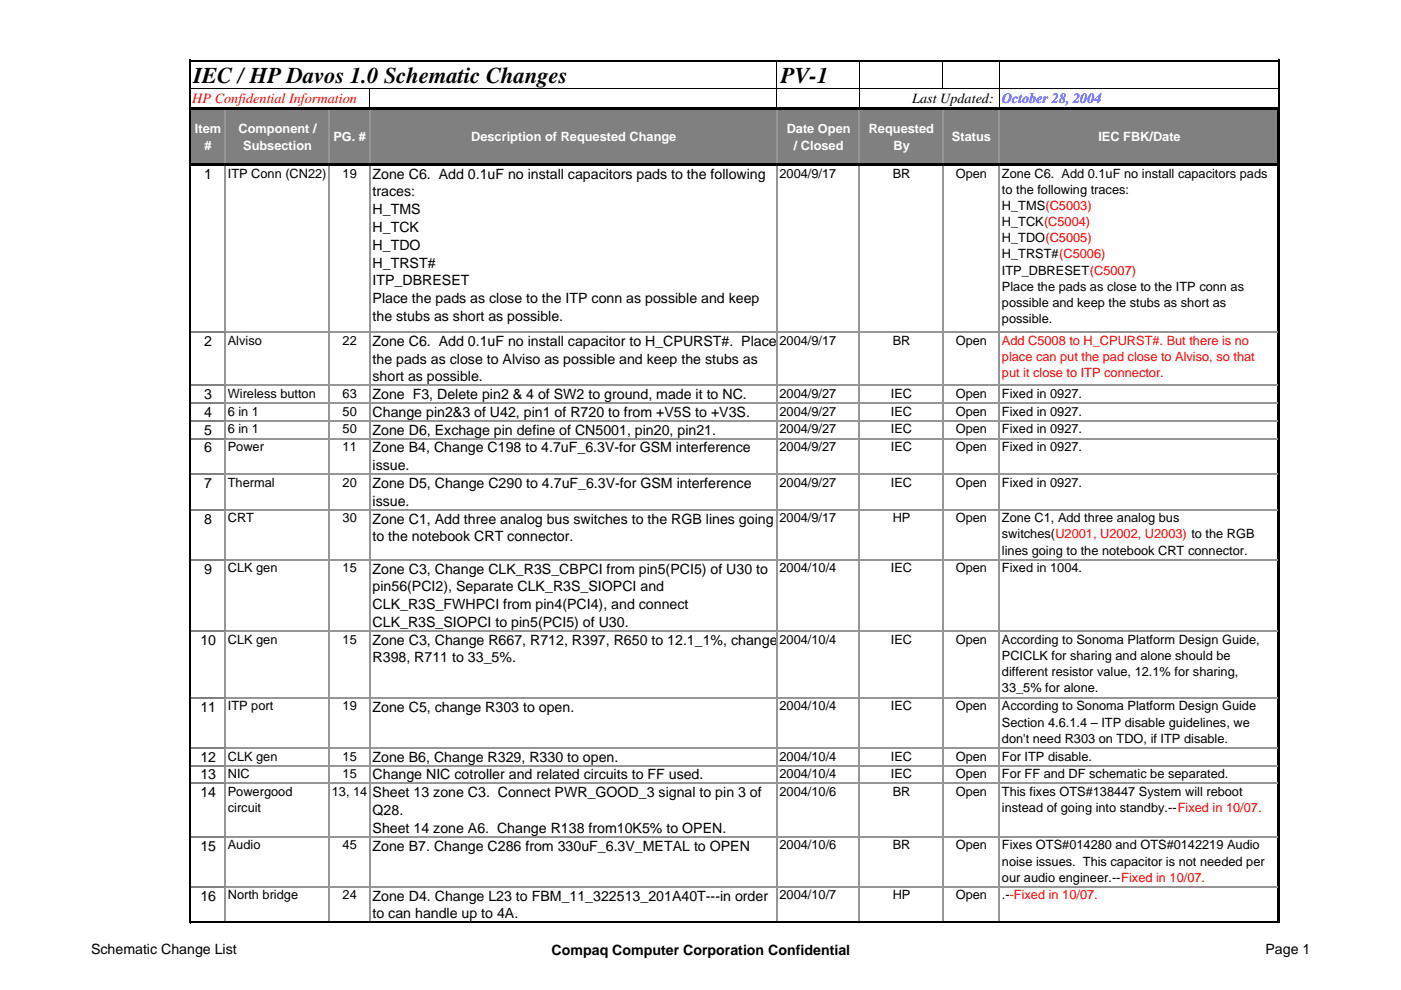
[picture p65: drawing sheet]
<svg xmlns="http://www.w3.org/2000/svg" width="297mm" height="210mm" viewBox="0 0 297 210" stroke-linecap="round" stroke-linejoin="round" font-family="sans-serif">
<defs><g id="words">
<g font-size="4.8">
<text x="41" y="17.5">IEC / HP Davos 1.0 Schematic Changes</text>
<text x="165.5" y="17.5">PV-1</text>
</g>
<text font-size="3" fill="#f00" x="40.8" y="21.8">HP Confidential Information</text>
<g font-size="3">
<text x="193.4" y="21.8">Last Updated:</text>
<text x="43.3" y="37.9">1</text>
<text x="79" y="37.9">Zone C6. Add 0.1uF no install capacitors pads to the following</text>
<text x="79" y="41.7">traces:</text>
<text x="79" y="45.4">H_TMS</text>
<text x="79" y="49.2">H_TCK</text>
<text x="79" y="53">H_TDO</text>
<text x="79" y="56.7">H_TRST#</text>
<text x="79" y="60.5">ITP_DBRESET</text>
<text x="79" y="64.3">Place the pads as close to the ITP conn as possible and keep</text>
<text x="79" y="68">the stubs as short as possible.</text>
<text x="43.3" y="73.3">2</text>
<text x="79" y="73.3">Zone C6. Add 0.1uF no install capacitor to H_CPURST#. Place</text>
<text x="79" y="77.1">the pads as close to Alviso as possible and keep the stubs as</text>
<text x="79" y="80.9">short as possible.</text>
<text x="43.3" y="84.6">3</text>
<text x="43.3" y="88.4">4</text>
<text x="79" y="84.6">Zone F3, Delete pin2 &amp; 4 of SW2 to ground, made it to NC.</text>
<text x="79" y="88.4">Change pin2&amp;3 of U42, pin1 of R720 to from +V5S to +V3S.</text>
<text x="43.3" y="92.2">5</text>
<text x="43.3" y="95.9">6</text>
<text x="79" y="92.2">Zone D6, Exchage pin define of CN5001, pin20, pin21.</text>
<text x="79" y="95.9">Zone B4, Change C198 to 4.7uF_6.3V-for GSM interference</text>
<text x="79" y="99.7">issue.</text>
<text x="43.3" y="103.5">7</text>
<text x="79" y="103.5">Zone D5, Change C290 to 4.7uF_6.3V-for GSM interference</text>
<text x="79" y="107.2">issue.</text>
<text x="43.3" y="111">8</text>
<text x="79" y="111">Zone C1, Add three analog bus switches to the RGB lines going</text>
<text x="79" y="114.8">to the notebook CRT connector.</text>
<text x="43.3" y="121.6">9</text>
<text x="79" y="121.6">Zone C3, Change CLK_R3S_CBPCI from pin5(PCI5) of U30 to</text>
<text x="79" y="125.4">pin56(PCI2), Separate CLK_R3S_SIOPCI and</text>
<text x="79" y="129.2">CLK_R3S_FWHPCI from pin4(PCI4), and connect</text>
<text x="42.5" y="136.7">10</text>
<text x="79" y="132.9">CLK_R3S_SIOPCI to pin5(PCI5) of U30.</text>
<text x="79" y="136.7">Zone C3, Change R667, R712, R397, R650 to 12.1_1%, change</text>
<text x="79" y="140.5">R398, R711 to 33_5%.</text>
<text x="42.5" y="150.9">11</text>
<text x="79" y="150.9">Zone C5, change R303 to open.</text>
<text x="42.5" y="161.5">12</text>
<text x="79" y="161.5">Zone B6, Change R329, R330 to open.</text>
<text x="42.5" y="165.3">13</text>
<text x="79" y="165.3">Change NIC cotroller and related circuits to FF used.</text>
<text x="42.5" y="169">14</text>
<text x="79" y="169">Sheet 13 zone C3. Connect PWR_GOOD_3 signal to pin 3 of</text>
<text x="79" y="172.8">Q28.</text>
<text x="79" y="176.6">Sheet 14 zone A6. Change R138 from10K5% to OPEN.</text>
<text x="42.5" y="180.3">15</text>
<text x="79" y="180.3">Zone B7. Change C286 from 330uF_6.3V_METAL to OPEN</text>
<text x="42.5" y="191">16</text>
<text x="79" y="191">Zone D4. Change L23 to FBM_11_322513_201A40T---in order</text>
<text x="79" y="194.7">to can handle up to 4A.</text>
<text x="19.3" y="202.3">Schematic Change List</text>
<text x="117" y="202.6">Compaq Computer Corporation Confidential</text>
<text x="268.3" y="202.3">Page 1</text>
</g>
<text font-size="3" fill="#00f" x="212.4" y="21.8">October 28, 2004</text>
<g font-size="2.7" fill="#fff">
<text x="41.3" y="28.2">Item</text>
<text x="50.6" y="28.2">Component /</text>
<text x="70.7" y="30">PG. #</text>
<text x="99.9" y="30">Description of Requested Change</text>
<text x="166.8" y="28.2">Date Open</text>
<text x="184.2" y="28.2">Requested</text>
<text x="201.8" y="30">Status</text>
<text x="232.9" y="30">IEC FBK/Date</text>
<text x="43.3" y="31.7">#</text>
<text x="51.6" y="31.7">Subsection</text>
<text x="168.3" y="31.7">/ Closed</text>
<text x="189.4" y="31.7">By</text>
</g>
<g font-size="2.7">
<text x="48.3" y="37.6">ITP Conn (CN22)</text>
<text x="72.6" y="37.6">19</text>
<text x="165.3" y="37.6">2004/9/17</text>
<text x="189.3" y="37.6">BR</text>
<text x="202.6" y="37.6">Open</text>
<text x="212.4" y="37.6">Zone C6. Add 0.1uF no install capacitors pads</text>
<text x="212.4" y="41.1">to the following traces:</text>
<text x="212.4" y="44.5">H_TMS(C5003)</text>
<text x="212.4" y="47.9">H_TCK(C5004)</text>
<text x="212.4" y="51.4">H_TDO(C5005)</text>
<text x="212.4" y="54.8">H_TRST#(C5006)</text>
<text x="212.4" y="58.2">ITP_DBRESET(C5007)</text>
<text x="212.4" y="61.6">Place the pads as close to the ITP conn as</text>
<text x="212.4" y="65.1">possible and keep the stubs as short as</text>
<text x="212.4" y="68.5">possible.</text>
<text x="48.3" y="73.1">Alviso</text>
<text x="72.6" y="73.1">22</text>
<text x="165.3" y="73.1">2004/9/17</text>
<text x="189.3" y="73.1">BR</text>
<text x="202.6" y="73.1">Open</text>
<text x="48.3" y="84.4">Wireless button</text>
<text x="48.3" y="88.1">6 in 1</text>
<text x="72.6" y="84.4">63</text>
<text x="72.6" y="88.1">50</text>
<text x="165.3" y="84.4">2004/9/27</text>
<text x="165.3" y="88.1">2004/9/27</text>
<text x="188.9" y="84.4">IEC</text>
<text x="188.9" y="88.1">IEC</text>
<text x="202.6" y="84.4">Open</text>
<text x="202.6" y="88.1">Open</text>
<text x="212.4" y="84.4">Fixed in 0927.</text>
<text x="212.4" y="88.1">Fixed in 0927.</text>
<text x="48.3" y="91.9">6 in 1</text>
<text x="48.3" y="95.7">Power</text>
<text x="72.6" y="91.9">50</text>
<text x="72.6" y="95.7">11</text>
<text x="165.3" y="91.9">2004/9/27</text>
<text x="165.3" y="95.7">2004/9/27</text>
<text x="188.9" y="91.9">IEC</text>
<text x="188.9" y="95.7">IEC</text>
<text x="202.6" y="91.9">Open</text>
<text x="202.6" y="95.7">Open</text>
<text x="212.4" y="91.9">Fixed in 0927.</text>
<text x="212.4" y="95.7">Fixed in 0927.</text>
<text x="48.3" y="103.2">Thermal</text>
<text x="72.6" y="103.2">20</text>
<text x="165.3" y="103.2">2004/9/27</text>
<text x="188.9" y="103.2">IEC</text>
<text x="202.6" y="103.2">Open</text>
<text x="212.4" y="103.2">Fixed in 0927.</text>
<text x="48.3" y="110.7">CRT</text>
<text x="72.6" y="110.7">30</text>
<text x="165.3" y="110.7">2004/9/17</text>
<text x="189.3" y="110.7">HP</text>
<text x="202.6" y="110.7">Open</text>
<text x="212.4" y="110.7">Zone C1, Add three analog bus</text>
<text x="212.4" y="114.2">switches(U2001, U2002, U2003) to the RGB</text>
<text x="212.4" y="117.6">lines going to the notebook CRT connector.</text>
<text x="48.3" y="121.4">CLK gen</text>
<text x="72.6" y="121.4">15</text>
<text x="165.3" y="121.4">2004/10/4</text>
<text x="188.9" y="121.4">IEC</text>
<text x="202.6" y="121.4">Open</text>
<text x="212.4" y="121.4">Fixed in 1004.</text>
<text x="48.3" y="136.4">CLK gen</text>
<text x="72.6" y="136.4">15</text>
<text x="165.3" y="136.4">2004/10/4</text>
<text x="188.9" y="136.4">IEC</text>
<text x="202.6" y="136.4">Open</text>
<text x="212.4" y="136.4">According to Sonoma Platform Design Guide,</text>
<text x="212.4" y="139.9">PCICLK for sharing and alone should be</text>
<text x="212.4" y="143.3">different resistor value, 12.1% for sharing,</text>
<text x="212.4" y="146.7">33_5% for alone.</text>
<text x="48.3" y="150.6">ITP port</text>
<text x="72.6" y="150.6">19</text>
<text x="165.3" y="150.6">2004/10/4</text>
<text x="188.9" y="150.6">IEC</text>
<text x="202.6" y="150.6">Open</text>
<text x="212.4" y="150.6">According to Sonoma Platform Design Guide</text>
<text x="212.4" y="154.1">Section 4.6.1.4 – ITP disable guidelines, we</text>
<text x="48.3" y="161.2">CLK gen</text>
<text x="72.6" y="161.2">15</text>
<text x="165.3" y="161.2">2004/10/4</text>
<text x="188.9" y="161.2">IEC</text>
<text x="202.6" y="161.2">Open</text>
<text x="212.4" y="161.2">For ITP disable.</text>
<text x="212.4" y="157.5">don't need R303 on TDO, if ITP disable.</text>
<text x="48.3" y="165">NIC</text>
<text x="72.6" y="165">15</text>
<text x="165.3" y="165">2004/10/4</text>
<text x="188.9" y="165">IEC</text>
<text x="202.6" y="165">Open</text>
<text x="212.4" y="165">For FF and DF schematic be separated.</text>
<text x="48.3" y="168.8">Powergood</text>
<text x="48.3" y="172.2">circuit</text>
<text x="70.4" y="168.8">13, 14</text>
<text x="165.3" y="168.8">2004/10/6</text>
<text x="189.3" y="168.8">BR</text>
<text x="202.6" y="168.8">Open</text>
<text x="212.4" y="168.8">This fixes OTS#138447 System will reboot</text>
<text x="212.4" y="172.2">instead of going into standby.--Fixed in 10/07.</text>
<text x="48.3" y="180.1">Audio</text>
<text x="72.6" y="180.1">45</text>
<text x="165.3" y="180.1">2004/10/6</text>
<text x="189.3" y="180.1">BR</text>
<text x="202.6" y="180.1">Open</text>
<text x="212.4" y="180.1">Fixes OTS#014280 and OTS#0142219 Audio</text>
<text x="212.4" y="183.5">noise issues. This capacitor is not needed per</text>
<text x="48.3" y="190.7">North bridge</text>
<text x="72.6" y="190.7">24</text>
<text x="165.3" y="190.7">2004/10/7</text>
<text x="189.3" y="190.7">HP</text>
<text x="202.6" y="190.7">Open</text>
<text x="212.4" y="190.7">.--Fixed in 10/07.</text>
<text x="212.4" y="186.9">our audio engineer.--Fixed in 10/07.</text>
</g>
<g font-size="2.7" fill="#f00">
<text x="212.4" y="73.1">Add C5008 to H_CPURST#. But there is no</text>
<text x="212.4" y="76.5">place can put the pad close to Alviso, so that</text>
<text x="212.4" y="79.9">put it close to ITP connector.</text>
</g>
</g></defs>
<path d="M40.4 23h230.5v12h-230.5z" fill="#808080"/>
<path d="M40.4 18.8h230.7M78.4 18.8v3.9M164.7 13v9.7M182.2 13v9.7M199.9 13v5.8M211.9 13v9.7M271.1 13v9.7M40.4 22.7v173" fill="none" stroke="#000" stroke-width=".21"/>
<g fill="none" stroke="#969696" stroke-width=".3">
<path d="M47.8 23.3v11.3M47.8 35.2v35M69.7 23.3v11.3M69.7 35.2v160.5M78.4 23.3v11.3M78.4 35.2v160.5M164.7 23.3v11.3M164.7 35.2v160.5M182.2 23.3v11.3M182.2 35.2v160.5M199.9 23.3v11.3M199.9 35.2v160.5"/>
<path d="M211.9 23.3v11.3M211.9 35.2v160.5M47.8 70.5v11M47.9 70.4h222.9M47.8 81.8v3.5M47.8 85.6v3.5M47.8 89.4v3.4M47.8 93.1v7.3M47.9 81.7h222.9M47.9 85.4h222.9M47.9 89.2h222.9M47.9 93h222.9"/>
<path d="M47.8 100.7v7.2M47.8 108.2v10.3M47.8 118.8v14.8M47.9 100.5h222.9M47.9 108.1h222.9M47.9 118.7h222.9M47.8 133.9v13.9M47.9 133.8h222.9M47.8 148.1v10.3M47.8 158.7v3.5M47.9 147.9h222.9M47.9 158.6h222.9"/>
<path d="M47.8 162.5v3.4M47.8 166.2v11M47.8 177.5v10.4M47.9 162.3h222.9M47.9 166.1h222.9M47.9 177.4h222.9M47.8 188.2v7.2M47.9 188h222.9M47.9 195.6h222.9"/>
</g>
<g fill="none" stroke="#808080" stroke-width=".3">
<path d="M40.5 70.4h7.4M40.5 81.7h7.4M40.5 85.4h7.4M40.5 89.2h7.4M40.5 93h7.4M40.5 100.5h7.4M40.5 108.1h7.4M40.5 118.7h7.4M40.5 133.8h7.4M40.5 147.9h7.4M40.5 158.6h7.4M40.5 162.3h7.4"/>
<path d="M40.5 166.1h7.4M40.5 177.4h7.4M40.5 188h7.4M40.5 195.6h7.4"/>
</g>
<path d="M270.8 23.3h.4v172.4h-.4zM40.5 22.7h230.7v.6h-230.7zM40.5 34.6h230.7v.6h-230.7z" fill="#000"/>
<path d="M40.1 12.8h231.1M40.2 12.7v183M271.1 12.7v183M40.1 195.6h231.1" fill="none" stroke="#000" stroke-width=".3"/>
<use href="#words"/>
</svg>
